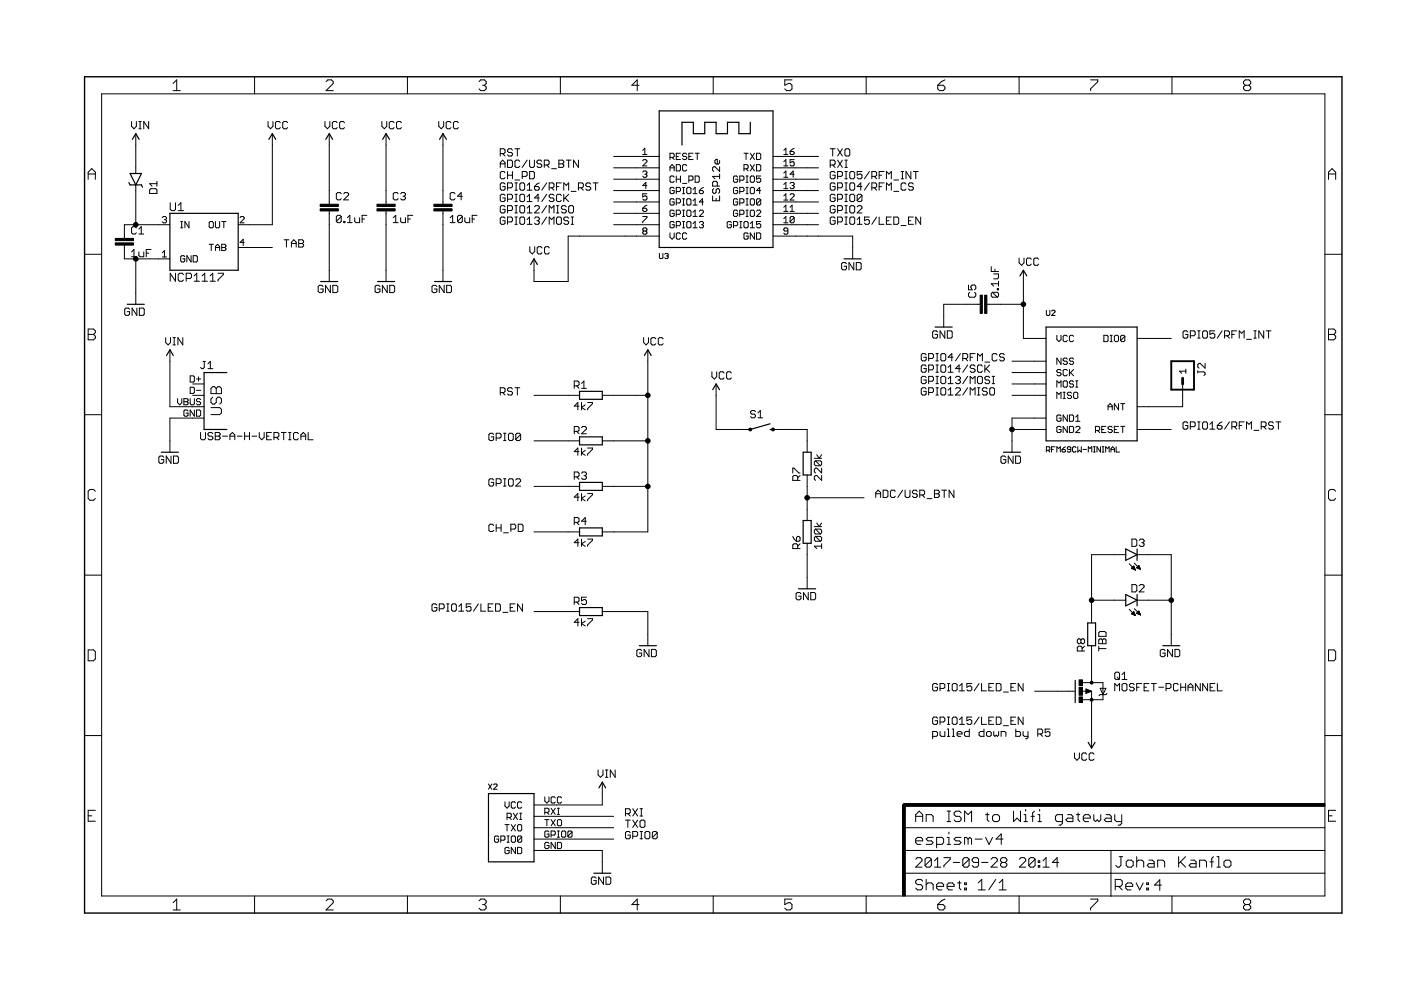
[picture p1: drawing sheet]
<svg xmlns="http://www.w3.org/2000/svg" width="297mm" height="210mm" viewBox="0 0 297 210" stroke-linecap="round" stroke-linejoin="round" font-family="sans-serif">
<g fill="none" stroke="#000" stroke-width=".21">
<path d="M21.5 19.9h259.4v170.1h-259.4zM36.7 17.7l.8-.8v2.3M36.7 19.2h1.5M54 16.3v3.6M69.1 17.3l.4-.4h.8l.4 .4v.4l-1.6 1.5h1.6M86.4 16.3v3.6M101.6 17.3l.3-.4h.8l.4 .4v.4l-.4 .4M102.3 18.1h.4M102.7 18.1l.4 .4v.3l-.4 .4h-.8l-.3-.4M118.8 16.3v3.6M135.5 18.1h-1.5l1.1-1.2v2.3M151.2 16.3v3.6"/>
<path d="M167.9 16.9h-1.5v1.2l.8-.4h.3l.4 .4v.7l-.4 .4h-.7l-.4-.4M183.6 16.3v3.6M198.8 18.1h1.2l.3 .4v.3l-.3 .4h-.8l-.4-.4zM200.3 16.9l-.7 .4-.8 .8M216.1 16.3v3.6M231.2 16.9h1.5v.4l-1.5 1.5v.4M248.5 16.3v3.6M264 18.1l-.3-.4v-.4l.3-.4h.8l.4 .4v.4l-.4 .4M264 18.1l-.3 .4v.3l.3 .4h.8l.4-.4v-.3l-.4-.4M264 18.1h.8M18.7 36.9h1.5M18.7 38v-1.5l.8-.7 .7 .7v1.5"/>
<path d="M27.9 25.8v1l.5 .5 .5-.5v-1M28.8 28.3v8.5M28.8 39.2v8.4M29.4 25.8h.6M29.4 27.3h.6M29.7 25.8v1.5M31.5 25.8v1.5l-1-1.5v1.5M33.3 38.4v1.1M33.3 38.9h-1.6l.5 .6M56.8 25.8v1l.6 .5 .5-.5v-1M57.7 28.3v19.3h-7.2M59.4 26l-.2-.2h-.5l-.3 .2v1.1l.3 .2h.5l.2-.2"/>
<path d="M61 26l-.3-.2h-.5l-.3 .2v1.1l.3 .2h.5l.3-.2M68.9 25.8v1l.5 .5 .5-.5v-1M69.8 28.3v15M71.5 26l-.3-.2h-.5l-.2 .2v1.1l.2 .2h.5l.3-.2M73 26l-.2-.2h-.5l-.3 .2v1.1l.3 .2h.5l.2-.2M81 25.8v1l.5 .5 .5-.5v-1M81.9 28.3v15M83.5 26l-.2-.2h-.5l-.3 .2v1.1l.3 .2h.5l.2-.2M85.1 26l-.2-.2h-.6l-.2 .2v1.1l.2 .2h.6l.2-.2M93 25.8v1l.6 .5 .5-.5v-1M93.9 28.3v15M95.6 26l-.2-.2h-.6l-.2 .2v1.1l.2 .2h.6l.2-.2"/>
<path d="M97.2 26l-.3-.2h-.5l-.3 .2v1.1l.3 .2h.5l.3-.2M106.1 32.6h.7l.3-.3v-.5l-.3-.3h-.7v1.6M106.1 35.5v-1l.5-.5 .5 .5v1M106.1 34.7h1M106.6 32.6l.5 .5M107.1 39l-.3-.2h-.5l-.2 .2v1.1l.2 .2h.5l.3-.2v-.5h-.5M107.1 36.6l-.3-.2h-.5l-.2 .2v1.1l.2 .2h.5l.3-.2M107.6 39.8h.8l.2-.2v-.6l-.2-.2h-.8v1.5M107.6 34h.8l.2 .2v1l-.2 .3h-.8zM107.6 36.4v1.5M107.6 37.1h1M108.6 31.8l-.2-.3h-.5l-.3 .3v.3l.3 .2h.5l.2 .3v.2l-.2 .3h-.5l-.3-.3"/>
<path d="M108.6 36.4v1.5M109.2 31.5h1M109.2 38.8h.5M109.2 38.2h1M109.4 38.8v1.5M109.7 31.5v1.6M110.2 34.2l-.3-.2h-.5l-.2 .2v1l.2 .3h.5l.3-.3M110.2 39l.3-.2h.5l.2 .2v1.1l-.2 .2h-.5l-.3-.2zM110.7 37.4h.8l.3-.3v-.5l-.3-.2h-.8v1.5M111.8 39.3l.5-.5v1.5M111.8 34l-1.1 1.5M112.3 34v1.2l.2 .3h.6l.2-.3v-1.2"/>
<path d="M112.3 36.4h.8l.2 .2v1.1l-.2 .2h-.8zM113.3 39.6h.8l.2 .2v.3l-.2 .2h-.5l-.3-.2zM114.3 38.8l-.5 .2-.5 .6M114.9 34.2l-.3-.2h-.5l-.3 .2v.3l.3 .2h.5l.3 .3v.2l-.3 .3h-.5l-.3-.3M115.4 35h.8l.2-.3v-.5l-.2-.2h-.8v1.5M115.9 38.8l-1 1.5M115.9 35l.5 .5M116.4 39.8h.8l.3-.2v-.6l-.3-.2h-.8v1.5M116.9 35.8h1.1M116.9 39.8l.6 .5M118 39.6h.5M118.5 34h.8l.2 .2v.3l-.2 .2 .2 .3v.2l-.2 .3h-.8z"/>
<path d="M118.5 34.7h.8M119 38.8h-1v1.5M120.1 34h1M120.6 34v1.5M122.6 39.8h.8l.3-.2v-.6l-.3-.2h-.8v1.5M122.6 34v1.5l-1-1.5v1.5M123.2 39.8l.5 .5M125.2 39l-.2-.2h-.5l-.3 .2v.3l.3 .3h.5l.2 .2v.3l-.2 .2h-.5l-.3-.2M125.8 38.8h1M126.3 38.8v1.5M130.1 33.2h9.7M130.1 35.6h9.7"/>
<path d="M130.1 38h9.7M136.3 31.9l.4-.5v1.4M136.3 32.8h.9M136.3 36.5l.2-.2h.4l.3 .2-.3 .4M136.3 34.1l.2-.3h.4l.3 .3v.2l-.9 .9h.9M136.7 36.9h.2M136.9 36.9l.3 .2-.3 .5h-.4l-.2-.2M137.2 39.3h-.9l.6-.6v1.3M142 33.4h.7l.2-.2v-.5l-.2-.2h-.7v1.3M142 36.2v-.9l.5-.4 .4 .4v.9M142 35.6h.9M142.5 33.4l.4 .4"/>
<path d="M142.9 37.5l-.2-.2h-.4l-.3 .2v.9l.3 .3h.4l.2-.3M142.9 40l-.2-.3h-.4l-.3 .3v.9l.3 .2h.4l.2-.2v-.5h-.4M143.4 34.9h.6l.3 .2v.9l-.3 .2h-.6zM143.4 37.3v1.4M143.4 33.2h.4M143.4 38h.9M144.3 32.5h-.9v1.3h.9M144.3 37.3v1.4M144.7 38.9h.9M144.7 39.7h.5M144.9 39.7v1.4M145.6 32.7l-.2-.2h-.5l-.2 .4 .2 .3h.5l.2 .2v.2l-.2 .2h-.5l-.2-.2"/>
<path d="M145.6 35.1l-.2-.2h-.5l-.2 .2v.9l.2 .2h.5l.2-.2M145.8 39.7h.5l.2 .3v.9l-.2 .2h-.5l-.2-.2v-.9zM146 33.2h.5M146 38.2h.7l.2-.2v-.5l-.2-.2h-.7v1.4M146.9 32.5h-.9v1.3h.9M147.4 32.5h.9M147.4 37.3h.6l.3 .2v.9l-.3 .3h-.6zM147.8 32.5v1.3M149.1 39.7l-.8 .7M152.1 39.5v-.8l-.3-.3h-.5l-.2 .3v.8h1.5M152.6 35.3v1l-1-1h-.3l-.2 .3v.5l.2 .2M152.6 34v.5l-.3 .3h-.5l-.2-.3v-.5l.2-.2h.3v1"/>
<path d="M152.6 37.4h-1.5l.5 .5M152.6 36.9v1M156.4 37.5l-.2-.2h-.5l-.2 .2v.9l.2 .3h.5l.2-.3v-.4h-.4M156.4 40l-.2-.3h-.5l-.2 .3v.9l.2 .2h.5l.2-.2v-.5h-.4M156.8 38.2h.7l.2-.2v-.5l-.2-.2h-.7v1.4M157.7 35.8h.7l.2-.2v-.5l-.2-.2h-.7v1.3M157.7 32.5h.9M158.2 37.3h.4M158.2 38.7h.4M158.2 39.7h.4M158.2 35.8l.4 .4M158.2 32.5v1.3"/>
<path d="M158.4 37.3v1.4M158.4 39.7v1.4M159.1 34.9l.9 1.3M159.1 32.5l.9 1.3M159.3 37.3h.4l.3 .2v.9l-.3 .3h-.4l-.2-.3v-.9zM159.3 39.7h.4l.3 .3v.9l-.3 .2h-.4l-.2-.2v-.9zM160 34.9l-.9 1.3M160 32.5l-.9 1.3M160.4 32.5h.7l.2 .2v.9l-.2 .2h-.7zM160.4 34.9h.7l.2 .2v.9l-.2 .2h-.7zM161.3 37.3h-.9v.7l.4-.2 .5 .2v.4l-.2 .3h-.5l-.2-.3M163.9 33.2h9.6"/>
<path d="M163.9 35.6h9.6M163.9 38h9.6M166.2 32.8h.8M166.2 35.2h.8M166.2 37.6h.8M166.2 31.9l.4-.5v1.4M166.2 34.3l.4-.5v1.4M166.2 36.7l.4-.4v1.3M166.2 39.1l.4-.4v1.3M167.5 32.1h.7l.2 .5-.2 .2h-.5l-.2-.2zM167.5 38.9l.2-.2h.5l.2 .2-.2 .4M167.9 39.3h.3"/>
<path d="M168.2 39.3l.2 .3-.2 .4h-.5l-.2-.2M168.4 33.8h-.9v.7l.4-.2h.3l.2 .2v.4l-.2 .3h-.5l-.2-.3M168.4 36.9h-.9l.7-.6v1.3M168.4 31.4l-.9 .7M176 35h.8l.3-.3v-.5l-.3-.2h-.8v1.5M176 31.5h1.1M176.6 35l.5 .5M176.6 31.5v1.6M177.1 36.6l-.3-.2h-.5l-.3 .2v1.1l.3 .2h.5l.3-.2v-.6h-.5M177.1 39l-.3-.2h-.5l-.3 .2v1.1l.3 .2h.5l.3-.2v-.5h-.5M177.6 39.8h.8l.2-.2v-.6l-.2-.2h-.8v1.5M177.6 34l1 1.5"/>
<path d="M177.6 31.5l1 1.6M177.6 37.4h.8l.2-.3v-.5l-.2-.2h-.8v1.5M178.6 34l-1 1.5M178.6 31.5l-1 1.6M179.1 34h.5M179.1 35.5h.5M179.1 38.8h.5M179.1 36.4h.5M179.1 37.9h.5M179.4 31.5h.5l.3 .3v1l-.3 .3h-.5l-.3-.3v-1zM179.4 34v1.5M179.4 36.4v1.5"/>
<path d="M179.4 38.8v1.5M180.4 36.4h.6l.2 .2v1.1l-.2 .2h-.6l-.2-.2v-1.1zM180.4 38.8h.6l.2 .2v1.1l-.2 .2h-.6l-.2-.2v-1.1zM182.8 39.6h-1.1l.8-.8v1.5M182.8 36.4h-1.1v.7l.5-.2h.3l.3 .2v.6l-.3 .2h-.5l-.3-.2M184.3 36.4l-1 1.5M184.3 38.8l-1 1.5M184.8 39.8h.8l.3-.2v-.6l-.3-.2h-.8v1.5M184.8 37.4h.8l.3-.3v-.5l-.3-.2h-.8v1.5M185.4 37.4l.5 .5M185.4 39.8l.5 .5M186.4 39.6h.5"/>
<path d="M186.4 37.1h.5M187.4 38.8h-1v1.5M187.4 36.4h-1v1.5M187.9 37.9v-1.5l.6 .5 .5-.5v1.5M189.5 38.2h1M191.1 36.4h.5M191.1 37.9h.5M191.3 36.4v1.5M192.1 39l-.3-.2h-.5l-.2 .2v1.1l.2 .2h.5l.3-.2M193.1 36.4v1.5l-1-1.5v1.5M193.7 39l-.3-.2h-.5l-.3 .2v.3l.3 .3h.5l.3 .2v.3l-.3 .2h-.5l-.3-.2M193.7 36.4h1"/>
<path d="M194.2 36.4v1.5M281.7 36.9h1.5M281.7 38v-1.5l.7-.7 .8 .7v1.5M17.9 53.9h3.6M26.4 52v2.9h9.6M27.9 53.4l.5-.5v1.5M27.9 54.4h1M28.8 54.9v9.6M28.9 48.3l-.2-.2h-.5l-.3 .2v1.1l.3 .2h.5l.2-.2M29.4 53.4v.8l.3 .2h.8v-1M29.4 49.6h1.1M29.4 48.6l.6-.5v1.5"/>
<path d="M31 53.7h.5M31.7 40.3l.3-.3h1l.3 .3v.7h-1.6zM32 52.9h-1v1.5M34.4 53.6l.5-.5v1.4M34.4 46.1l.2-.2h.5l.2 .2-.2 .5M34.4 54.5h.9M34.9 46.6h.2M35.1 46.6l.2 .2-.2 .4h-.5l-.2-.2M36 47.6h-9.6v2.9M36.1 43v1.4l.3 .3h.5l.3-.3v-1.4M37.2 57.9v1.7l-1.1-1.7v1.7M37.8 44.7h1.1"/>
<path d="M37.8 43.5l.6-.5v1.7M38.3 47h.4M38.3 48.3h.4M38.5 47v1.3M38.9 58.2l-.3-.3h-.5l-.3 .3v1.2l.3 .2h.5l.3-.2M39.2 54.4l-.2-.2h-.5l-.2 .2v.9l.2 .2h.5l.2-.2v-.4h-.5M39.5 59.1h.8l.3-.3v-.6l-.3-.3h-.8v1.7M40.1 47v1.3l-.9-1.3v1.3M40.5 54.2v1.3l-.9-1.3v1.3M41 54.2h.6l.2 .2v.9l-.2 .2h-.6zM41.2 59.6h1.1M41.2 58.5l.5-.6v1.7"/>
<path d="M42.8 59.6h1.2M42.8 58.5l.6-.6v1.7M44.3 51.8h.9M44.5 59.6h1.2M44.5 58.5l.6-.6v1.7M44.6 47h.4l.2 .2v.9l-.2 .2h-.4l-.3-.2v-.9zM44.8 51.8v1.3M45.7 47v1.1l.2 .2h.4l.3-.2v-1.1M45.7 53.1v-.9l.4-.4 .5 .4v.9M45.7 52.5h.9M46.2 57.9h1.1v.3l-1.1 1.2v.2M47 47h.9"/>
<path d="M47 51.8h.7l.2 .2-.2 .5 .2 .4-.2 .2h-.7zM47 52.5h.7M47.5 47v1.3M50.5 52.5h7.2M50.9 46.1l.2-.2h.5l.2 .2v.3l-.9 .8h.9M51.8 51.4h-.9l.7-.7v1.4M60.2 50.8h1.1M60.7 50.8v1.6M61.8 52.4v-1l.5-.6 .5 .6v1M61.8 51.6h1M63.3 50.8h.8l.3 .3v.3l-.3 .2 .3 .3v.2l-.3 .3h-.8zM63.3 51.6h.8"/>
<path d="M69.8 44.7v15M72.3 41.1l-.2-.3h-.5l-.3 .3v1l.3 .3h.5l.2-.3M72.3 45.9l-.2-.2h-.5l-.3 .2v1M72.3 45.9v1l-.2 .3h-.5l-.3-.3M72.3 45.9l-1 1M72.9 46.9h.2v.3h-.2zM72.9 41.1l.2-.3h.5l.3 .3v.2l-1 1.1h1M73.7 47.2h1M73.7 46.2l.5-.5v1.5M75.2 46.2v.7l.3 .3h.7v-1M76.8 46.4h.5M77.8 45.7h-1v1.5"/>
<path d="M81.9 44.7v15M83.4 47.2h1M83.4 46.2l.5-.5v1.5M84.4 41.1l-.2-.3h-.6l-.2 .3v1l.2 .3h.6l.2-.3M84.9 46.2v.7l.3 .3h.8v-1M84.9 41.1l.3-.3h.5l.3 .3v.2l-.3 .3M85.4 41.6h.3M85.7 41.6l.3 .3v.2l-.3 .3h-.5l-.3-.3M86.5 46.4h.5M87.5 45.7h-1v1.5M93.9 44.7v15M95.4 47.2h1.1"/>
<path d="M95.4 46.2l.6-.5v1.5M96.5 41.1l-.3-.3h-.5l-.3 .3v1l.3 .3h.5l.3-.3M98 45.9l-.2-.2h-.5l-.3 .2v1M98 45.9v1l-.2 .3h-.5l-.3-.3M98 45.9l-1 1M98 41.6h-1l.8-.8v1.6M98.6 46.2v.7l.2 .3h.8v-1M100.1 46.4h.5M101.1 45.7h-1v1.5M107.1 46.3l-.3-.3h-.5l-.2 .3v1l.2 .3h.5l.3-.3v-.5h-.5M107.1 41.4l-.3-.2h-.5l-.2 .2v1.1l.2 .2h.5l.3-.2v-.5h-.5M107.1 43.9l-.3-.3h-.5l-.2 .3v1l.2 .2h.5l.3-.2v-.5h-.5"/>
<path d="M107.6 47.1h.8l.2-.3v-.5l-.2-.3h-.8v1.6M107.6 42.2h.8l.2-.2v-.6l-.2-.2h-.8v1.5M107.6 44.6h.8l.2-.2v-.5l-.2-.3h-.8v1.5M109.2 46h.5M109.2 47.6h.5M109.2 41.2h.5M109.2 42.7h.5M109.2 40.3h.5M109.2 43.6h.5M109.2 45.1h.5M109.4 41.2v1.5M109.4 43.6v1.5"/>
<path d="M109.4 46v1.6M110.5 46h.5l.2 .3v1l-.2 .3h-.5l-.3-.3v-1zM110.5 41.2h.5l.2 .2v1.1l-.2 .2h-.5l-.3-.2v-1.1zM110.5 43.6h.5l.2 .3v1l-.2 .2h-.5l-.3-.2v-1zM111.8 47.6h1M111.8 46.5l.5-.5v1.6M111.8 41.7l.5-.5v1.5M111.8 44.1l.5-.5v1.5M111.8 42.7h1M111.8 40.3h1M111.8 45.1h1M112.3 52.3v1l.5 .5 .6-.5v-1"/>
<path d="M113.3 46.3l.3-.3h.5l.2 .3v.2l-.2 .3M113.3 43.9l.3-.3h.5l.2 .3v.2l-1 1h1M113.8 46.8h.3M114.1 46.8l.2 .3v.2l-.2 .3h-.5l-.3-.3M114.3 42h-1l.8-.8v1.5M114.9 52.6l-.2-.3h-.5l-.3 .3v1l.3 .2h.5l.2-.2M115.9 46l-1 1.6M115.9 41.2l-1 1.5M115.9 43.6l-1 1.5M116.4 45.1v-1.5l.5 .5 .6-.5v1.5M116.4 47.6v-1.6l.5 .5 .6-.5v1.6M116.5 52.6l-.3-.3h-.5l-.3 .3v1l.3 .2h.5l.3-.2"/>
<path d="M117.5 41.4l-.3-.2h-.5l-.3 .2v.3l.3 .3h.5l.3 .2v.3l-.3 .2h-.5l-.3-.2M118 43.6h.5M118 45.1h.5M118.2 46h.5l.3 .3v1l-.3 .3h-.5l-.2-.3v-1zM118.2 43.6v1.5M119 41.4l-.3-.2h-.5l-.2 .2v1.1l.2 .2h.5l.3-.2M119.5 40.3v-1.5l.6 .5 .5-.5v1.5M119.5 41.2v1.5M119.8 42l.8 .7M120.1 43.9l-.3-.3h-.5l-.3 .3v.2l.3 .3h.5l.3 .2v.3l-.3 .2h-.5l-.3-.2M120.6 43.9l.2-.3h.5l.3 .3v1l-.3 .2h-.5l-.2-.2zM120.6 46.3l-.3-.3h-.5l-.3 .3v.2l.3 .3h.5l.3 .3v.2l-.3 .3h-.5l-.3-.3"/>
<path d="M120.6 41.2l-1.1 1M121.1 40.6h1M121.1 46h.5M121.1 47.6h.5M121.3 46v1.6M130.1 40.4h9.7M130.1 42.8h9.7M130.1 45.2h9.7M130.1 47.6h9.7M136.3 45.9h.9v.2l-.9 .9v.2M136.3 44.2h.6l.3 .4-.3 .2h-.4l-.2-.2zM136.5 49l-.2-.2 .2-.5h.4l.3 .3-.3 .4"/>
<path d="M136.5 49l-.2 .2 .2 .5h.4l.3-.3-.3-.4M136.5 49h.4M137.2 41.1h-.9v.6l.4-.2 .5 .2v.5l-.3 .2h-.4l-.2-.2M137.2 43.5l-.9 .7M139.8 50.1h-19.3v9.6h-7.3v-4.8M139.8 53.7v1l.2 .1h.4l.1-.1v-1M140.9 53.9l.2-.2h.4l.2 .2-.2 .4M141.3 54.3h.2M141.5 54.3l.2 .2-.2 .3-.6-.1M142 49.4v.9l.5 .4 .4-.4v-.9M142.9 47.2l-.2-.2h-.4l-.3 .2v.9l.3 .2h.4l.2-.2v-.5h-.4M142.9 44.8l-.2-.2h-.4l-.3 .2v.9l.3 .2h.4l.2-.2v-.5h-.4"/>
<path d="M142.9 42.4l-.2-.3h-.4l-.3 .3v.9l.3 .2h.4l.2-.2v-.5h-.4M143.4 47.9h.6l.3-.3v-.4l-.3-.2h-.6v1.3M143.4 40.6h.6l.3-.2v-.4l-.3-.3h-.6v1.4M143.4 43h.6l.3-.2v-.4l-.3-.3h-.6v1.4M143.4 45.4h.6l.3-.2v-.4l-.3-.2h-.6v1.3M144.3 49.6l-.3-.2h-.4l-.2 .2v.9l.2 .2h.4l.3-.2M144.7 47h.5M144.7 48.3h.5M144.7 45.9h.5M144.7 41.1h.5M144.7 42.1h.5M144.7 43.5h.5"/>
<path d="M144.7 44.6h.5M144.9 42.1v1.4M144.9 44.6v1.3M144.9 47v1.3M145.6 49.6l-.2-.2h-.5l-.2 .2v.9l.2 .2h.5l.2-.2M145.8 47h.5l.2 .2v.9l-.2 .2h-.5l-.2-.2v-.9zM145.8 44.6h.5l.2 .2v.9l-.2 .2h-.5l-.2-.2v-.9zM145.8 42.1h.5l.2 .3v.9l-.2 .2h-.5l-.2-.2v-.9zM146.9 48.3h.9M146.9 45.9h.9M146.9 40.2l.5-.5v1.4M146.9 42.6l.5-.5v1.4"/>
<path d="M146.9 45l.5-.4v1.3M146.9 47.4l.5-.4v1.3M146.9 41.1h.9M146.9 43.5h.9M148.3 47.2l.2-.2h.4l.2 .2-.2 .4M148.3 44.8l.2-.2h.4l.2 .2v.2l-.8 .9h.8M148.3 40.4h.6l.2 .5-.2 .2h-.4l-.2-.2zM148.7 47.6h.2M148.9 47.6l.2 .3-.2 .4h-.4l-.2-.2M149.1 42.8h-.8l.6-.7v1.4M151.1 41.6v1h1.5v-1M151.3 40l-.2 .3v.4l.2 .3h.3l.2-.3v-.4l.3-.3h.2l.3 .3v.4l-.3 .3"/>
<path d="M151.8 42.1v.5M155.1 47.2l-.3-.2h-.4l-.2 .2v.9l.2 .2h.4l.3-.2v-.5h-.5M155.5 47.9h.7l.2-.3v-.4l-.2-.2h-.7v1.3M156.4 44.8l-.2-.2h-.5l-.2 .2v.9l.2 .2h.5l.2-.2v-.5h-.4M156.4 42.4l-.2-.3h-.5l-.2 .3v.9l.2 .2h.5l.2-.2v-.5h-.4M156.8 47h.5M156.8 48.3h.5M156.8 45.4h.7l.2-.2v-.4l-.2-.2h-.7v1.3M156.8 40.6h.7l.2-.2v-.4l-.2-.3h-.7v1.4M156.8 43h.7l.2-.2v-.4l-.2-.3h-.7v1.4M157.1 47v1.3M157.9 47h.5l.2 .2v.9l-.2 .2h-.5l-.2-.2v-.9z"/>
<path d="M158.2 45.9h.4M158.2 41.1h.4M158.2 42.1h.4M158.2 43.5h.4M158.2 44.6h.4M158.4 42.1v1.4M158.4 44.6v1.3M158.6 49.6l-.2-.2h-.5l-.2 .2v.9l.2 .2h.5l.2-.2v-.4h-.4M159.1 48.3h.9M159.1 47.4l.4-.4v1.3M159.3 44.6h.4l.3 .2v.9l-.3 .2h-.4l-.2-.2v-.9zM159.3 42.1h.4l.3 .3v.9l-.3 .2h-.4l-.2-.2v-.9z"/>
<path d="M160 49.4v1.3l-.9-1.3v1.3M160.4 44.8l.2-.2h.5l.2 .2v.2l-.9 .9h.9M160.4 49.4h.7l.2 .2v.9l-.2 .2h-.7zM161.3 47h-.9v.6l.4-.2 .5 .2v.5l-.2 .2h-.5l-.2-.2M161.3 40.4h-.9l.7-.7v1.4M161.3 42.4l-.2-.3h-.5l-.2 .3v.9M161.3 42.4v.9l-.2 .2h-.5l-.2-.2M161.3 42.4l-.9 .9M163.9 40.4h9.6M163.9 42.8h9.6M163.9 45.2h9.6M163.9 47.6h9.6"/>
<path d="M163.9 50.1h16.9v4.8M166.2 47.2h.8M166.2 40h.8M166.2 42.4h.8M166.2 44.8h.8M166.2 46.4l.4-.5v1.3M166.2 41.5l.4-.4v1.3M166.2 43.9l.4-.4v1.3M167 49h-.6l-.2-.2 .2-.5h.4l.2 .3v.8l-.2 .3h-.4l-.2-.3M167.5 41.3l.2-.2h.5l.2 .2v.2l-.9 .9h.9M167.5 44.8h.9M167.5 43.9l.4-.4v1.3"/>
<path d="M168.4 46.1v.9l-.2 .2h-.5l-.2-.2M168.4 46.1l-.2-.2h-.5l-.2 .2v.9M168.4 46.1l-.9 .9M177.1 41.4l-.3-.2h-.5l-.3 .2v1.1l.3 .2h.5l.3-.2v-.5h-.5M177.1 43.9l-.3-.3h-.5l-.3 .3v1l.3 .2h.5l.3-.2v-.5h-.5M177.1 46.3l-.3-.3h-.5l-.3 .3v1l.3 .3h.5l.3-.3v-.5h-.5M177.6 47.1h.8l.2-.3v-.5l-.2-.3h-.8v1.6M177.6 42.2h.8l.2-.2v-.6l-.2-.2h-.8v1.5M177.6 44.6h.8l.2-.2v-.5l-.2-.3h-.8v1.5M179.1 46h.5M179.1 47.6h.5M179.1 41.2h.5"/>
<path d="M179.1 42.7h.5M179.1 40.3h.5M179.1 43.6h.5M179.1 45.1h.5M179.4 41.2v1.5M179.4 43.6v1.5M179.4 46v1.6M179.5 55.9l-.3-.2h-.5l-.3 .2v1.1l.3 .2h.5l.3-.2v-.5h-.5M180.4 41.2h.6l.2 .2v1.1l-.2 .2h-.6l-.2-.2v-1.1zM180.4 43.6h.6l.2 .3v1l-.2 .2h-.6l-.2-.2v-1zM180.4 46h.6l.2 .3v1l-.2 .3h-.6l-.2-.3v-1zM181 55.7v1.5l-1-1.5v1.5"/>
<path d="M181.5 55.7h.8l.3 .2v1.1l-.3 .2h-.8zM181.7 47.6h1.1M181.7 43.9l.3-.3h.5l.3 .3v.2l-1.1 1h1.1M181.7 46.5l.5-.5v1.6M182.8 41.4l-.3-.2h-.5l-.3 .2v1.1M182.8 41.4v1.1l-.3 .2h-.5l-.3-.2M182.8 41.4l-1.1 1.1M184.3 46h-1v.8l.5-.3h.3l.2 .3v.5l-.2 .3h-.6l-.2-.3M185.9 46l-1.1 1.6M186.4 46v1.6h1M187.9 46.8h.6M187.9 40.3v-1.5l.6 .5 .5-.5v1.5"/>
<path d="M189 46h-1.1v1.6h1.1M189.5 40.6h1M189.5 46h.8l.2 .3v1l-.2 .3h-.8zM191.1 47.8h1M192.6 46.8h.5M193.7 46h-1.1v1.6h1.1M195.2 46v1.6l-1-1.6v1.6M210.2 56.5v1.1h1.5M210.7 58.1h1v.8l-.2 .2h-.8M210.9 57v.6M211.7 59.6v1.1M216.1 54.7v1l.5 .6 .5-.6v-1"/>
<path d="M217 57.3v14.5h4.8M218.7 55l-.3-.3h-.5l-.3 .3v1l.3 .3h.5l.3-.3M220.2 55l-.2-.3h-.6l-.2 .3v1l.2 .3h.6l.2-.3M280.9 53.9h3.6M18.7 70.9h1.1M18.7 69.8h1.1l.4 .3v.4l-.4 .4 .4 .4v.4l-.4 .4h-1.1zM27.5 65.6l-.3-.3h-.5l-.3 .3v1l.3 .3h.5l.3-.3v-.5h-.5M29 65.3v1.6l-1-1.6v1.6M29.5 65.3h.8l.3 .3v1l-.3 .3h-.8zM35.1 71.6v1l.5 .5 .6-.5v-1M36 74.2v12h7.3M36.7 71.6h.5"/>
<path d="M36.7 73.1h.5M36.9 71.6v1.5M38.8 71.6v1.5l-1.1-1.5v1.5M40.3 79.7h.7l.2 .2v.9l-.2 .2h-.7zM42.1 79.9v.9M43.1 76.6h.5M43.3 76.6v1.3l-.2 .3h-.3l-.3-.3M44.1 78.2h1M44.1 77.1l.5-.5v1.6M68.5 60.7l-.3-.2h-.5l-.2 .2v1.1l.2 .2h.5l.3-.2v-.5h-.5M70 60.5v1.5l-1-1.5v1.5M70.6 60.5h.7l.3 .2v1.1l-.3 .2h-.7z"/>
<path d="M80.6 60.7l-.3-.2h-.5l-.3 .2v1.1l.3 .2h.5l.3-.2v-.5h-.6M82.1 60.5v1.5l-1-1.5v1.5M82.6 60.5h.8l.3 .2v1.1l-.3 .2h-.8zM92.6 60.7l-.2-.2h-.6l-.2 .2v1.1l.2 .2h.6l.2-.2v-.5h-.5M94.2 60.5v1.5l-1.1-1.5v1.5M94.7 60.5h.8l.2 .2v1.1l-.2 .2h-.8zM136.5 71.6v1l.5 .5 .5-.5v-1M137.4 74.2v38.6h-9.7M139 71.8l-.2-.2h-.5l-.3 .2v1.1l.3 .2h.5l.2-.2M140.6 71.8l-.3-.2h-.5l-.2 .2v1.1l.2 .2h.5l.3-.2M150.9 78.8v1.1l.5 .5 .6-.5v-1.1M153.5 79.1l-.2-.3h-.6l-.2 .3v1l.2 .3h.6l.2-.3"/>
<path d="M155.1 79.1l-.3-.3h-.5l-.2 .3v1l.2 .3h.5l.3-.3M196.4 77.6l-.3-.2h-.5l-.3 .2v1.1l.3 .2h.5l.3-.2v-.6h-.6M196.4 75.2l-.3-.2h-.5l-.3 .2v1.1l.3 .2h.5l.3-.2v-.6h-.6M196.9 76h.8l.2-.3v-.5l-.2-.2h-.8v1.5M196.9 78.4h.8l.2-.3v-.5l-.2-.2h-.8v1.5M198.4 79.8h.5M198.4 77.4h.5M198.4 78.9h.5M198.4 75h.5M198.4 76.5h.5M198.7 75v1.5M198.7 77.4v1.5"/>
<path d="M198.7 79.8v1.5M198.8 70.4l-.3-.3h-.5l-.3 .3v1l.3 .3h.5l.3-.3v-.5h-.6M199.5 77.6l.2-.2h.5l.3 .2v1.1l-.3 .2h-.5l-.2-.2zM199.7 79.8h.5l.3 .3v1l-.3 .2h-.5l-.2-.2v-1zM199.7 75h.5l.3 .2v1.1l-.3 .2h-.5l-.2-.2v-1.1zM200.3 70.1v1.6l-1-1.6v1.6M200.9 70.1h.7l.3 .3v1l-.3 .3h-.7zM201 77.9l.5-.5v1.5M201 78.9h1.1M202.1 75.7h-1.1l.8-.7v1.5M203.6 78.1h-1l.7-.7v1.5M203.6 75l-1 1.5"/>
<path d="M204.1 76h.8l.3-.3v-.5l-.3-.2h-.8v1.5M204.7 76l.5 .5M205.2 79.8l-1.1 1.5M205.2 77.4l-1.1 1.5M205.3 60.4v1h.8l-.3-.5v-.2l.3-.3h.5l.3 .3v.5l-.3 .2M205.6 62l-.3 .2v.5l.3 .3h1l.3-.3v-.5l-.3-.2M205.7 75.7h.5M206.7 75h-1v1.5M206.7 77.6l-.2-.2h-.5l-.3 .2v.3l.3 .2h.5l.2 .3v.3l-.2 .2h-.5l-.3-.2M207.2 76.5v-1.5l.6 .5 .5-.5v1.5M207.8 64.5h-7.7v4.8M208.3 77.6l-.3-.2h-.5l-.3 .2v1.1l.3 .2h.5l.3-.2"/>
<path d="M208.8 77.4v1.5M208.8 76.8h1M209.1 78.1l.7 .8M209.3 64.5h7.7M209.8 77.4l-1 1M210.4 79.8h.5M210.4 62l-.2 .2v.5l.2 .3h1.1M210.4 62h1.1l.2 .2v.5l-.2 .3M210.4 62l1.1 1M210.6 79.8v1.5M211.4 75.2l-.3-.2h-.5l-.2 .2v1.1l.2 .2h.5l.3-.2M211.5 61.2h.2v.2h-.2z"/>
<path d="M211.7 60.2h-1.5l.5 .5M212.9 75.2l-.2-.2h-.5l-.3 .2v.3l.3 .2h.5l.2 .3v.3l-.2 .2h-.5l-.3-.2M214.6 76.6h7.2M214.6 79h7.2M221.8 65.8v.9l.2 .2h.4l.2-.2v-.9M222.9 66l.2-.2 .6 .2v.1l-.8 .8h.8M224.1 71.1v.9l.4 .4 .5-.4v-.9M225 75.9v1.4l-.9-1.4v1.4M225 78.5l-.3-.2h-.4l-.2 .2v.3l.2 .2h.4l.3 .2-.3 .5h-.4l-.2-.3M226.3 76.1l-.2-.2h-.5l-.2 .2v.3l.2 .2h.5l.2 .2-.2 .5h-.5l-.2-.3M226.3 78.5l-.2-.2h-.5l-.2 .2v.9l.2 .3h.5l.2-.3M226.3 71.3l-.2-.2h-.5l-.2 .2v.9l.2 .2h.5l.2-.2"/>
<path d="M226.7 78.3v1.4M227 79l.6 .7M227.6 71.3l-.2-.2h-.4l-.3 .2v.9l.3 .2h.4l.2-.2M227.6 76.1l-.2-.2h-.4l-.3 .2v.3l.3 .2h.4l.2 .2-.2 .5h-.4l-.3-.3M227.6 78.3l-.9 .9M234 71.1h.7l.2 .2v.9l-.2 .2h-.7zM235.4 71.1h.4M235.4 72.4h.4M235.6 71.1v1.3M236.3 71.3l.2-.2h.4l.3 .2v.9l-.3 .2h-.4l-.2-.2zM238.5 71.3l-.2-.2h-.5l-.2 .2v.9M238.5 71.3v.9l-.2 .2h-.5l-.2-.2"/>
<path d="M238.5 71.3l-.9 .9M241.1 71.8h7.2M251.4 78.3v.8M251.4 78.7h-1.3l.4 .4M251.8 70.4l-.2-.3h-.5l-.3 .3v1l.3 .3h.5l.2-.3v-.5h-.5M252.4 71.2h.8l.2-.3v-.5l-.2-.3h-.8v1.6M253.9 70.1h.5M253.9 71.7h.5M254 78.8h1.2l.3 .3v.3l-.3 .2M254 78.6v.5M254.2 70.1v1.6M255.2 70.1h.5l.3 .3v1l-.3 .3h-.5l-.2-.3v-1z"/>
<path d="M255.5 77v1.1l-1-1.1h-.3l-.2 .3v.5l.2 .3M257.6 70.1h-1.1v.8l.8-.2 .3 .2v.5l-.3 .3h-.5l-.3-.3M259.1 70.1l-1 1.6M259.6 71.2h.8l.3-.3v-.5l-.3-.3h-.8v1.6M260.1 71.2l.6 .5M261.2 70.9h.5M262.2 70.1h-1v1.6M262.7 71.7v-1.6l.5 .6 .6-.6v1.6M264.3 71.9h1M265.9 70.1h.5M265.9 71.7h.5M266.1 70.1v1.6"/>
<path d="M267.9 70.1v1.6l-1-1.6v1.6M268.4 70.1h1.1M269 70.1v1.6M281.7 70.9h1.1M281.7 69.8h1.1l.4 .3v.4l-.4 .4 .4 .4v.4l-.4 .4h-1.1zM17.9 87.9h3.6M34.7 96.9l-.2-.2h-.6l-.2 .2v1.1l.2 .2h.6l.2-.2v-.5h-.5M36.3 96.7v1.5l-1.1-1.5v1.5M36.8 96.7h.8l.2 .2v1.1l-.2 .2h-.8zM37.7 84.5v.9l.4 .4 .4-.4v-.9M39 84.5h.6l.3 .2v.3l-.3 .2 .3 .2v.2l-.3 .2h-.6zM39 85.2h.6"/>
<path d="M39.9 87.1l-.3-.2h-.4l-.2 .2v.9l.2 .2h.4l.3-.2v-.4h-.5M40.3 84.5v1.1l.2 .2h.5l.2-.2v-1.1M40.3 82.1h.7l.2 .2v.9l-.2 .2h-.7zM40.9 81.4h2.4M40.9 83.8h2.4M41.2 86.9v1.3l-.9-1.3v1.3M41.7 80.3h.8M41.7 82.8h.8M41.7 86.9h.6l.2 .2v.9l-.2 .2h-.6zM42.5 91.7v1.3l.3 .2h.5l.3-.2v-1.3M42.5 84.7l-.2-.2h-.4l-.2 .2 .2 .5h.4l.2 .2v.2l-.2 .2h-.4l-.2-.2M43.3 88.6h-7.3v7.3"/>
<path d="M44.7 86.4h1.9l.3 .4v.7l-.3 .4h-1.9M44.7 82.4l.4-.4h.4l.3 .4 .4-.4h.4l.3 .4v1.1h-2.2zM45.1 84.2l-.4 .4v.7l.4 .4h.4l.3-.4v-.7l.4-.4h.4l.3 .4v.7l-.3 .4M45.1 91.9l-.2-.2h-.6l-.2 .2v.3l.2 .3h.6l.2 .2v.3l-.2 .2h-.6l-.2-.2M45.6 91.7h.8l.3 .2v.3l-.3 .3 .3 .2v.3l-.3 .2h-.8zM45.6 92.5h.8M45.8 82.4v1.1M47.2 92.5h1M48.7 92.5h1.1M48.7 93.2v-1l.6-.5 .5 .5v1M50.3 92.5h1M51.9 92.5h1"/>
<path d="M51.9 91.7v1.5M52.9 91.7v1.5M53.4 92.5h1M55 91.7v1l.5 .5 .5-.5v-1M56.5 92.5h.5M57.6 91.7h-1.1v1.5h1.1M58.1 92.7h.8l.2-.2v-.6l-.2-.2h-.8v1.5M58.6 92.7l.5 .5M59.6 91.7h1.1M60.2 91.7v1.5M61.2 93.2h.5M61.2 91.7h.5"/>
<path d="M61.4 91.7v1.5M63.3 91.9l-.3-.2h-.5l-.3 .2v1.1l.3 .2h.5l.3-.2M63.8 92.5h1M63.8 93.2v-1l.5-.5 .5 .5v1M65.3 91.7v1.5h1.1M104.7 92.1l-.3-.2h-.5l-.2 .2v1.1l.2 .2h.5l.3-.2v-.6h-.5M105.2 92.9h.8l.2-.3v-.5l-.2-.2h-.8v1.5M106.1 83.2h.7l.3-.2v-.5l-.3-.3h-.7v1.6M106.6 83.2l.5 .6M106.8 91.9h.5M106.8 93.4h.5M107 91.9v1.5"/>
<path d="M108.1 91.9h.5l.2 .2v1.1l-.2 .2h-.5l-.3-.2v-1.1zM108.6 82.5l-.2-.3h-.5l-.3 .3v.2l.3 .3h.5l.2 .2v.3l-.2 .3h-.5l-.3-.3M109.2 82.2h1M109.7 82.2v1.6M110.4 92.1v1.1l-.3 .2h-.5l-.3-.2M110.4 92.1l-.3-.2h-.5l-.3 .2v1.1M110.4 92.1l-1.1 1.1M113.2 83.8h9.7M113.2 93.5h9.7M121.8 81.8h.7l.3-.2v-.6l-.3-.2h-.7v1.5M121.8 91.5h.7l.3-.3v-.5l-.3-.3h-.7v1.6M122.3 81.8l.5 .5"/>
<path d="M122.3 91.5l.5 .5M122.8 86.1h-1l.7-.8v1.6M122.8 95.8h-1l.7-.8v1.5M123.3 85.3v1.6M123.3 95v1.5M123.3 81.3l.5-.5v1.5M123.3 82.3h1M123.3 90.7l.2-.3h.6l.2 .3v.3l-1 1h1M124.1 85.9l-.8 .5 .8 .5M124.1 95.5l-.8 .5 .8 .5M124.6 85.3h1v.3l-1 1v.3M124.6 95h1v.2l-1 1.1v.2"/>
<path d="M127.7 83.8h9.7M127.7 93.5h9.7M151.8 81.4v9.7h7.3M160.2 87.3l-.3-.3h-.5l-.3 .3v.2l.3 .3h.5l.3 .3v.2l-.3 .3h-.5l-.3-.3M160.7 88.6h1M160.7 87.5l.5-.5v1.6M163.9 91.1h7.2v4.8M172.7 97.2h1.5M172.9 97.7h1l.3 .3v.5l-.3 .2M172.9 97.7l-.2 .3v.5l.2 .2h1M172.9 97.7l1 1M173.2 96.4l.5 .8 .5-.8"/>
<path d="M174.2 99.3v1l-1-1h-.3l-.2 .2v.5l.2 .3M196.4 80.1l-.3-.3h-.5l-.3 .3v1l.3 .2h.5l.3-.2v-.5h-.6M196.4 82.5l-.3-.3h-.5l-.3 .3v1l.3 .3h.5l.3-.3v-.5h-.6M196.9 83.2h.8l.2-.2v-.5l-.2-.3h-.8v1.6M196.9 80.8h.8l.2-.2v-.5l-.2-.3h-.8v1.5M198.4 81.3h.5M198.4 82.2h.5M198.4 83.8h.5M198.7 82.2v1.6M199.7 82.2h.5l.3 .3v1l-.3 .3h-.5l-.2-.3v-1zM201 81.3h1.1M201 80.3l.5-.5v1.5"/>
<path d="M201 82.7l.5-.5v1.6M201 83.8h1.1M202.6 82.5l.2-.3h.5l.3 .3v.2l-1 1.1h1M202.6 80.1l.2-.3h.5l.3 .3v.2l-.3 .3M203.1 80.6h.2M203.3 80.6l.3 .2v.3l-.3 .2h-.5l-.2-.2M205.2 82.2l-1.1 1.6M205.7 81.3v-1.5l.5 .5 .5-.5v1.5M205.7 83.8v-1.6l.5 .5 .5-.5v1.6M207.2 80.1l.3-.3h.5l.3 .3v1l-.3 .2h-.5l-.3-.2zM207.2 82.2h.6M207.2 83.8h.6"/>
<path d="M207.5 82.2v1.6M209.3 82.5l-.2-.3h-.6l-.2 .3v.2l.2 .3h.6l.2 .2v.3l-.2 .3h-.6l-.2-.3M209.8 80.1l-.2-.3h-.5l-.3 .3v.2l.3 .3h.5l.2 .2v.3l-.2 .2h-.5l-.3-.2M210.1 82.2h.5l.3 .3v1l-.3 .3h-.5l-.3-.3v-1zM210.4 81.3h.5M213.3 96.9l-.3-.2h-.5l-.3 .2v1.1l.3 .2h.5l.3-.2v-.5h-.6M214.6 81.4h7.2M214.6 83.8h7.2M214.6 91.1h7.2M214.8 96.7v1.5l-1-1.5v1.5M215.3 96.7h.8l.3 .2v1.1l-.3 .2h-.8zM221.8 88.6h-7.2v7.3"/>
<path d="M221.8 95.5h.6l.2-.2v-.4l-.2-.2h-.6v1.1M222.2 95.5l.4 .3M222.9 95.3h.4M223.7 94.7h-.8v1.1M224.1 82.1v-1.3l.4 .4 .5-.4v1.3M224.1 84.5v-1.3l.4 .4 .5-.4v1.3M224.1 95.8v-1.1l.3 .4 .4-.4v1.1M225 90.6l-.3-.2h-.4l-.2 .2v.9l.2 .2h.4l.3-.2v-.4h-.5M225 88.2l-.3-.2h-.4l-.2 .2v.9l.2 .2h.4l.3-.2v-.5h-.5M225.2 95.3h.5l.2 .4-.2 .1h-.3l-.2-.1zM225.4 81l.2-.2h.5l.2 .2v.9l-.2 .2h-.5l-.2-.2zM225.4 84.5h.4"/>
<path d="M225.4 83.2h.4M225.6 83.2v1.3M225.9 94.7l-.7 .6M226.3 88v1.3l-.9-1.3v1.3M226.3 90.4v1.3l-.9-1.3v1.3M226.7 90.4h.7l.2 .2v.9l-.2 .2h-.7zM226.7 88h.7l.2 .2v.9l-.2 .2h-.7zM227 95.3h-.5l-.2-.2 .2-.4h.3l.2 .2v.8l-.2 .1h-.3l-.2-.1M227.2 83.4l-.2-.2h-.5l-.2 .2v.2l.2 .2h.5l.2 .3-.2 .4h-.5l-.2-.2M227.6 83.4l.3-.2h.4l.2 .2v.9l-.2 .2h-.4l-.3-.2zM227.6 81l-.2-.2h-.4l-.3 .2v.2l.3 .2h.4l.2 .2-.2 .5h-.4l-.3-.2M228.1 90.6l.2-.2h.4l.3 .2v.2l-.9 .9h.9"/>
<path d="M228.1 88.4l.4-.4v1.3M228.1 82.1h.4M228.1 80.8h.4M228.1 89.3h.9M228.1 94.9l-.2-.2h-.3l-.2 .2v.8l.2 .1h.3l.2-.1M228.3 80.8v1.3M228.5 94.7v1.1l.4-.3 .4 .3v-1.1M229.6 95.3h.8M230.7 95.8v-1.1l.4 .4 .4-.4v1.1M231.8 94.7h.4M231.8 95.8h.4M232 94.7v1.1"/>
<path d="M232.3 91.3h.6l.3-.2v-.5l-.3-.2h-.6v1.3M232.7 91.3l.5 .4M233.3 94.7v1.1l-.7-1.1v1.1M233.6 91.1h.4M233.7 94.7h.4M233.7 95.8h.4M233.9 94.7v1.1M234.4 95.8v-1.1l.4 .4 .4-.4v1.1M234.5 90.4h-.9v1.3h.9M234.9 86.9v-.9l.5-.4 .4 .4v.9M234.9 86.2h.9M235.5 95.3h.8"/>
<path d="M235.5 95.8v-.7l.4-.4 .4 .4v.7M235.8 90.6l-.2-.2h-.4l-.3 .2v.2l.3 .3h.4l.2 .4-.2 .2h-.4l-.3-.2M236.3 91.1h.4M236.6 94.7v1.1h.8M237.2 90.4h-.9v1.3h.9M237.2 85.6v1.3l-.9-1.3v1.3M237.6 90.4h.9M237.6 85.6h.9M238 85.6v1.3M238 90.4v1.3M241.1 91.1h7.2M250.7 81.4v4.8h-9.6"/>
<path d="M251.8 89.7l-.2-.2h-.5l-.3 .2v1l.3 .3h.5l.2-.3v-.5h-.5M252.4 90.5h.8l.2-.3v-.5l-.2-.2h-.8v1.5M253.9 89.5h.5M253.9 91h.5M254.2 89.5v1.5M255.2 89.5h.5l.3 .2v1l-.3 .3h-.5l-.2-.3v-1zM256.5 91h1.1M256.5 90l.5-.5v1.5M258.1 90.2h.7l.3 .3v.2l-.3 .3h-.5l-.2-.3zM259.1 89.5l-1 .7M260.7 89.5l-1.1 1.5M261.2 90.5h.8l.2-.3v-.5l-.2-.2h-.8v1.5"/>
<path d="M261.7 90.5l.5 .5M262.7 90.2h.5M263.8 89.5h-1.1v1.5M264.3 91v-1.5l.5 .5 .5-.5v1.5M265.9 91.2h1M267.4 90.5h.8l.2-.3v-.5l-.2-.2h-.8v1.5M267.9 90.5l.5 .5M270 89.7l-.3-.2h-.5l-.2 .2v.3l.2 .2h.5l.3 .3v.2l-.3 .3h-.5l-.2-.3M270.5 89.5h1M271 89.5v1.5M280.9 87.9h3.6M20.2 104.2l-.4-.4h-.7l-.4 .4v1.5l.4 .4h.7l.4-.4"/>
<path d="M104.7 111.4l-.3-.3h-.5l-.2 .3v1l.2 .3h.5l.3-.3M104.7 101.8l-.3-.3h-.5l-.2 .3v1l.2 .3h.5l.3-.3v-.5h-.5M105.2 102.5h.8l.2-.2v-.5l-.2-.3h-.8v1.6M105.2 111.1v1.6M105.2 111.9h1M106.2 111.1v1.6M106.8 113h1M106.8 101.5h.5M106.8 103.1h.5M107 101.5v1.6M108.1 101.5h.5l.2 .3v1l-.2 .3h-.5l-.3-.3v-1zM108.3 112.2h.8l.2-.3v-.5l-.2-.3h-.8v1.6"/>
<path d="M109.3 101.8l.3-.3h.5l.3 .3v.2l-1.1 1.1h1.1M109.9 111.1h.7l.3 .3v1l-.3 .3h-.7zM113.2 103.1h9.7M113.2 112.8h9.7M121.8 101.1h.7l.3-.2v-.5l-.3-.3h-.7v1.5M121.8 110.8h.7l.3-.3v-.5l-.3-.3h-.7v1.6M122.3 101.1l.5 .5M122.3 110.8l.5 .5M122.8 105.4h-1l.7-.8v1.6M122.8 115.1h-1l.7-.8v1.5M123.3 104.6v1.6M123.3 114.3v1.5"/>
<path d="M123.3 100.4l.2-.3h.6l.2 .3v.2l-.2 .3M123.8 100.9h.3M124.1 105.2l-.8 .5 .8 .5M124.1 114.8l-.8 .5 .8 .5M124.1 100.9l.2 .2v.3l-.2 .2h-.6l-.2-.2M124.3 110.5h-1l.8-.8v1.6M124.6 104.6h1v.3l-1 1v.3M124.6 114.3h1v.3l-1 1v.2M127.7 103.1h9.7M168.1 100.3v-1h.2l1.1 1h.2M168.1 113.7l.2 .6 .6 .5M168.9 114l.2-.3h.3l.2 .3v.5l-.2 .3h-.5z"/>
<path d="M169.1 101.9v-.8l-.2-.3h-.6l-.2 .3v.8h1.5M169.1 116.3v-.8l-.2-.2h-.6l-.2 .2v.8h1.5M169.6 100.8l-.5 .5M169.6 115.3l-.5 .5M171.1 100.7v9.7M171.1 115.2v9.6M171.1 105.5h12.1M172.7 111.7h1.5M172.9 112.2h1l.3 .2v.5l-.3 .3M172.9 113.7h1l.3 .3v.5l-.3 .3M172.9 112.2l-.2 .2v.5l.2 .3h1M172.9 113.7l-.2 .3v.5l.2 .3h1"/>
<path d="M172.9 113.7l1 1.1M172.9 112.2l1 1M173.2 110.9l.5 .8 .5-.8M174.2 100.8v1.1l-1-1.1h-.3l-.2 .3v.5l.2 .3M174.2 115.3v1M174.2 115.8h-1.5l.5 .5M185.7 105.5v-1.1l.5-.5 .5 .5v1.1M185.7 104.7h1M187.2 103.9h.8l.3 .3v1l-.3 .3h-.8zM189.8 104.2l-.2-.3h-.6l-.2 .3v1l.2 .3h.6l.2-.3M191.4 103.9l-1 1.6M191.9 103.9v1.3l.3 .3h.5l.2-.3v-1.3"/>
<path d="M194.5 104.2l-.3-.3h-.5l-.3 .3v.2l.3 .3h.5l.3 .2v.3l-.3 .3h-.5l-.3-.3M195 104.9h.8l.2-.2v-.5l-.2-.3h-.8v1.6M195.5 104.9l.5 .6M196.6 105.7h1M198.1 104.7h.8M198.1 103.9h.8l.3 .3v.2l-.3 .3 .3 .2v.3l-.3 .3h-.8zM199.7 103.9h1M200.2 103.9v1.6M202.2 103.9v1.6l-1-1.6v1.6M238.7 117.6h-7.3v14.5M239.4 119.5l1.3 1.4M240 114.3h.8l.2 .3v1l-.2 .2h-.8z"/>
<path d="M240.5 119.4l1.3 1.3M241.1 117.6h7.2v19.3M241.4 119.9h.1M241.4 119.9l-.4 .5M241.4 119.9l.4 .8M241.5 114.6l.3-.3h.5l.3 .3v.2l-.3 .3M242.1 115.1h.2M242.3 115.1l.3 .2v.3l-.3 .2h-.5l-.3-.2M283.2 104.2l-.4-.4h-.8l-.3 .4v1.5l.3 .4h.8l.4-.4M17.9 121.9h3.6M18.7 137.8h1.1l.4 .4v1.5l-.4 .4h-1.1zM92.6 128.3l-.2-.3h-.6l-.2 .3v1l.2 .3h.6l.2-.3v-.5h-.5"/>
<path d="M93.1 129.1h.8l.3-.3v-.5l-.3-.3h-.8v1.6M94.7 128h.5M94.7 129.6h.5M95 128v1.6M96 128h.5l.3 .3v1l-.3 .3h-.5l-.3-.3v-1zM97.3 128.6l.5-.6v1.6M97.3 129.6h1M99.9 128h-1.1v.8l.6-.2h.2l.3 .2v.5l-.3 .3h-.5l-.3-.3M101.4 128l-1 1.6M102 128v1.6h1M103.5 128.8h.5M104.5 128h-1v1.6h1"/>
<path d="M105.1 128h.7l.3 .3v1l-.3 .3h-.7zM106.6 129.8h1.1M108.2 128.8h.5M109.2 128h-1v1.6h1M110.8 128v1.6l-1.1-1.6v1.6M113.2 129.7h9.7M121.8 127.7h.7l.3-.3v-.5l-.3-.3h-.7v1.6M122.3 127.7l.5 .5M122.8 132h-1l.7-.8v1.5M123.3 131.2v1.5M124.1 131.7l-.8 .5 .8 .5M124.3 126.6h-1v.8l.5-.3h.3l.2 .3v.5l-.2 .3h-.6l-.2-.3"/>
<path d="M124.6 131.2h1v.2l-1 1.1v.2M127.7 129.7h9.7v7.2M136 137.9l-.2-.2h-.5l-.3 .2v1.1l.3 .2h.5l.2-.2v-.5h-.5M137.6 137.7v1.5l-1-1.5v1.5M138.1 137.7h.8l.2 .2v1.1l-.2 .2h-.8zM169.8 125.9l-.2-.3h-.6l-.2 .3v1l.2 .3h.6l.2-.3v-.5h-.5M171.4 125.6v1.6l-1.1-1.6v1.6M171.9 125.6h.8l.2 .3v1l-.2 .3h-.8zM229.2 135.7l-.3-.3h-.2l-.3 .3v.5l.3 .3h.2l.3-.3M229.2 135.7l.2-.3h.3l.3 .3v.5l-.3 .3h-.3l-.2-.3M229.2 135.7v.5M229.4 138v-.7l-.2-.3h-.5l-.3 .3v.7h1.6"/>
<path d="M230 137l-.6 .5M231.4 136.9v7.8M231.4 127.3h7.3M233 137.5h1.5M233 135.7l.2-.3h.3l.2 .3 .3-.3h.3l.2 .3v.8h-1.5zM233 137v1M233.2 133.9h1.1l.2 .3v.7h-1.5v-.7zM233.7 135.7v.8M239.4 129.2l1.3 1.3M239.9 130.2l.5-.5 .3 .8zM239.9 120.5l.8 .4M239.9 120.5l.5-.5 .3 .9"/>
<path d="M239.9 120.5h.7M239.9 130.1h.7M240 124h.8l.2 .2v1l-.2 .3h-.8zM240 120.4h.5M240 130.2h.6M240.1 130h.4M240.1 120.6h.5M240.1 120.2h.4M240.2 129.9h.3M240.2 120.1h.2M240.3 130.3h.3M240.3 129.8h.1"/>
<path d="M240.3 120h.1M240.4 120.7h.3M240.5 129.1l1.3 1.3M240.6 130.4h.1M240.6 120.8h.1M241 120.4h.7M241 120.4l.8 .3M241 130h.6M241.1 127.3h7.2M241.1 120.2h.5M241.1 129.9h.5M241.1 130.1h.6"/>
<path d="M241.2 120.1h.4M241.2 120.5h.5M241.3 129.8h.3M241.3 120h.2M241.4 129.6h.1M241.4 130.2h.3M241.4 129.5l.4 .9-.8-.4zM241.5 120.6h.3M241.5 124.2l.3-.2h.5l.3 .2v.3l-1.1 1h1.1M241.7 130.3h.1M241.8 120.7h.1M247 137.9l-.2-.2h-.5l-.3 .2v1.1l.3 .2h.5l.2-.2v-.5h-.5"/>
<path d="M248.6 137.7v1.5l-1.1-1.5v1.5M249.1 137.7h.8l.2 .2v1.1l-.2 .2h-.8zM280.9 121.9h3.6M281.7 137.8h1.1l.4 .4v1.5l-.4 .4h-1.1zM17.9 156h3.6M197.7 156.1h.8l.3-.2v-.5l-.3-.3h-.8v1.5M198.8 152.3l-.3-.3h-.5l-.3 .3v1l.3 .3h.5l.3-.3v-.5h-.6M198.8 145.2l-.3-.3h-.5l-.3 .3v1l.3 .3h.5l.3-.3v-.5h-.6M199.3 153.1h.8l.2-.3v-.5l-.2-.3h-.8v1.6M199.3 146h.8l.2-.3v-.5l-.2-.3h-.8v1.6M199.3 155.1v.8l.3 .2h.7v-1M200.9 152h.5"/>
<path d="M200.9 153.6h.5M200.9 154.6h.2v1.5M200.9 156.1h.5M200.9 144.9h.5M200.9 146.5h.5M201.1 144.9v1.6M201.1 152v1.6M201.9 156.1h.5M201.9 154.6h.2v1.5M202.1 152h.5l.3 .3v1l-.3 .3h-.5l-.2-.3v-1zM202.1 144.9h.5l.3 .3v1l-.3 .3h-.5l-.2-.3v-1zM202.9 155.6h1.1v-.2l-.3-.3h-.5l-.3 .3v.5l.3 .2h.5"/>
<path d="M203.4 153.6h1.1M203.4 152.6l.6-.6v1.6M203.4 145.4l.6-.5v1.6M203.4 146.5h1.1M205.5 154.6v1.5h-.8l-.2-.2v-.5l.2-.3h.8M206 152h-1v.8l.8-.2 .2 .2v.5l-.2 .3h-.5l-.3-.3M206 144.9h-1v.8l.5-.3h.3l.2 .3v.5l-.2 .3h-.5l-.3-.3M207.6 152l-1.1 1.6M207.6 144.9l-1.1 1.6M208.1 152v1.6h1M208.1 144.9v1.6h1M208.6 154.6v1.5h-.7l-.3-.2v-.5l.3-.3h.7"/>
<path d="M209.4 155.1h.5l.3 .3v.5l-.3 .2h-.5l-.3-.2v-.5zM209.7 152.8h.5M209.7 145.7h.5M210.7 152h-1v1.6h1M210.7 144.9h-1v1.6h1M210.7 155.1v.8l.2 .2 .3-.2 .3 .2 .2-.2v-.8M211.2 152h.8l.2 .3v1l-.2 .3h-.8zM211.2 144.9h.8l.2 .3v1l-.2 .3h-.8zM212.3 156.1v-1h.7l.3 .3v.7M212.8 153.9h1M212.8 146.7h1M214.3 152.8h.5"/>
<path d="M214.3 145.7h.5M215.3 152h-1v1.6h1M215.3 144.9h-1v1.6h1M215.4 154.6v1.5h.7l.3-.2v-.5l-.3-.3h-.7M216.9 144.9v1.6l-1-1.6v1.6M216.9 152v1.6l-1-1.6v1.6M216.9 155.1v.8l.3 .2h.8M218 155.1v1.3l-.3 .2h-.3M219.4 146.6h8.4M220 155.6h.8l.3-.2v-.6l-.3-.2h-.8v1.5M220.5 155.6l.6 .5M222.6 154.6h-1v.8l.8-.3 .2 .3v.5l-.2 .2h-.6l-.2-.2"/>
<path d="M227.8 159.6v1.1l.5 .5 .6-.5v-1.1M229.5 146.6h.9M229.5 144.7h4.3v3.7h-4.3M230.2 146.1l1.2 .5-1.2 .4zM230.4 159.9l-.3-.3h-.5l-.2 .3v1l.2 .3h.5l.3-.3M231.4 146.6v12M232 159.9l-.3-.3h-.5l-.3 .3v1l.3 .3h.5l.3-.3M233.3 145.9h1.2l-.7 1.4zM234.7 147l-.2 .3h-1.2l-.3 .2M236.3 142.8l.3-.3h.5l.3 .3v1l-.3 .3h-.5l-.3-.3zM236.3 146.5v-1.6l.6 .5 .5-.5v1.6M236.9 143.6l.5 .5"/>
<path d="M237.9 144.1h1M237.9 143l.5-.5v1.6M238.1 144.9h.6l.2 .3v1l-.2 .3h-.6l-.2-.3v-1zM240.5 145.2l-.3-.3h-.5l-.2 .3v.2l.2 .3h.5l.3 .3v.2l-.3 .3h-.5l-.2-.3M241 145.7h.5M242 144.9h-1v1.6M242.6 145.7h.5M243.6 144.9h-1v1.6h1M244.1 144.9h1.1M244.6 144.9v1.6M245.7 145.7h1M247.2 146h.8l.3-.3v-.5l-.3-.3h-.8v1.6"/>
<path d="M249.8 145.2l-.2-.3h-.6l-.2 .3v1l.2 .3h.6l.2-.3M250.3 145.7h1.1M250.3 144.9v1.6M251.4 144.9v1.6M251.9 145.7h1M251.9 146.5v-1.1l.5-.5 .5 .5v1.1M254.5 144.9v1.6l-1.1-1.6v1.6M256 144.9v1.6l-1-1.6v1.6M256.6 145.7h.5M257.6 144.9h-1v1.6h1M258.1 144.9v1.6h1M280.9 156h3.6"/>
<path d="M18.7 173h.8M20.2 171.8h-1.5v2.3h1.5M103.5 166.2l.8 1.1M104.3 166.2l-.8 1.1M104.6 166.4l.2-.2h.4l.2 .2v.2l-.8 .7h.8M105.7 177.5l-.2-.3h-.4l-.3 .3v.9l.3 .2h.4l.2-.2v-.5h-.4M106.2 178.1h.6l.3-.2v-.4l-.3-.3h-.6v1.4M107.1 174.8h.8M107.1 170v.9l.4 .4 .4-.4v-.9M107.5 173.3h.7l.2-.2v-.5l-.2-.2h-.7v1.4M107.5 174.8v1.4M107.5 177.2h.4"/>
<path d="M107.5 178.6h.4M107.7 177.2v1.4M107.9 173.3l.5 .5M107.9 179.9l-.2-.2h-.4l-.2 .2v.9l.2 .2h.4l.2-.2v-.5h-.4M108.4 177.5l.2-.3h.5l.2 .3v.9l-.2 .2h-.5l-.2-.2zM108.4 174.8l.9 1.4M108.8 172.4l.9 1.4M109.3 170.2l-.2-.2h-.5l-.2 .2v.9l.2 .2h.5l.2-.2M109.3 179.7v1.3l-.9-1.3v1.3M109.3 174.8l-.9 1.4M109.7 172.4l-.9 1.4M109.7 175l.3-.2h.4l.2 .2v.9l-.2 .3h-.4l-.3-.3z"/>
<path d="M109.7 179.7h.7l.2 .2v.9l-.2 .2h-.7zM110.2 172.4h.4M110.2 173.8h.4M110.4 172.4v1.4M110.6 170.2l-.2-.2h-.4l-.3 .2v.9l.3 .2h.4l.2-.2M110.6 177.5l-.2-.3h-.4l-.3 .3v.9M110.6 177.5v.9l-.2 .2h-.4l-.3-.2M110.6 177.5l-.9 .9M113.2 177.9h16.9M113.2 175.5h16.9M113.2 173.1h16.9M115.5 169v.8l.5 .5 .4-.5v-.8"/>
<path d="M115.5 172.3h.7l.2-.3v-.4l-.2-.2h-.7v1.3M115.5 173.8h.9M116 172.3l.4 .4M116 173.8v1.3M116.4 178.8l-.2-.2h-.5l-.2 .2v.9l.2 .2h.5l.2-.2v-.4h-.4M116.4 176.4l-.2-.2h-.5l-.2 .2v.9l.2 .2h.5l.2-.2v-.5h-.4M116.8 171.4l.9 1.3M116.8 177.1h.7l.2-.3v-.4l-.2-.2h-.7v1.3M116.8 173.8l.9 1.3M117.7 171.4l-.9 1.3M117.7 173.8l-.9 1.3M117.7 169.2l-.2-.2h-.4l-.3 .2v.9l.3 .2h.4l.2-.2"/>
<path d="M117.7 178.6v1.3l-.9-1.3v1.3M118.2 174l.2-.2h.4l.3 .2v.9l-.3 .2h-.4l-.2-.2zM118.2 171.4h.4M118.2 172.7h.4M118.2 176.2h.4M118.2 178.6h.6l.3 .2v.9l-.3 .2h-.6zM118.2 177.5h.4M118.4 171.4v1.3M118.4 176.2v1.3M119.1 169.2l-.3-.2h-.4l-.2 .2v.9l.2 .2h.4l.3-.2M119.3 176.2h.4l.3 .2v.9l-.3 .2h-.4l-.2-.2v-.9zM121.3 176.4l-.2-.2h-.5l-.2 .2v.9"/>
<path d="M121.3 176.4v.9l-.2 .2h-.5l-.2-.2M121.3 176.4l-.9 .9M126.8 163.3v1l.5 .5 .5-.5v-1M127.7 165.8v4.9h-14.5M128.4 164.8h.5M128.4 163.3h.5M128.6 163.3v1.5M130.4 163.3v1.5l-1-1.5v1.5M132.6 172.5h.8l.2-.3v-.5l-.2-.2h-.8v1.5M132.6 173.9h1M133.1 172.5l.5 .5M133.1 173.9v1.5"/>
<path d="M133.6 176.6l-.2-.3h-.5l-.3 .3v1l.3 .2h.5l.2-.2v-.5h-.5M134.2 171.5l1 1.5M134.2 173.9l1 1.5M134.2 177.3h.7l.3-.2v-.5l-.3-.3h-.7v1.5M135.2 171.5l-1 1.5M135.2 173.9l-1 1.5M135.7 171.5h.5M135.7 173h.5M135.7 174.1l.3-.2h.5l.2 .2v1.1l-.2 .2h-.5l-.3-.2zM135.7 176.3h.5M135.7 177.8h.5M136 171.5v1.5"/>
<path d="M136 176.3v1.5M136.7 176.6l.3-.3h.5l.3 .3v1l-.3 .2h-.5l-.3-.2zM139.3 176.6l-.2-.3h-.5l-.3 .3v1M139.3 176.6v1l-.2 .2h-.5l-.3-.2M139.3 176.6l-1 1M191.6 175.5h89.3M194.1 174.2v-1.5l.8-.7 .7 .7v1.5M194.1 178.3h1.5v-.4l-.3-.4h-.8l-.4 .4v.7l.4 .4h.8M194.1 173.1h1.5M196.4 174.2v-1.5h1.1l.3 .4v1.1M197.8 177.5h-1.1l-.3 .4 .3 .4h.8l.3 .3-.3 .4h-1.1M198.6 179h1.1l.4-.4v-.7l-.4-.4h-1.1v2.3"/>
<path d="M200.8 177.5h.4v1.5M200.8 179h.7M200.8 174.2h.7M200.8 172h.7M201.2 172v2.2M201.2 176.4v.4M203.8 172.3l-.4-.3h-.7l-.4 .3v.4l.4 .4h.7l.4 .4v.3l-.4 .4h-.7l-.4-.4M203.8 177.5h-1.1l-.4 .4 .4 .4h.7l.4 .3-.4 .4h-1.1M204.5 174.2v-2.2l.8 .7 .7-.7v2.2M205.3 177.9l-.4-.4h-.4v1.5M205.3 177.9v1.1M205.3 177.9l.3-.4 .4 .4v1.1"/>
<path d="M206.7 177.9h1.5M209 177.5l.7 1.5 .7-1.5M209 172.7h.7M209.3 172.3v1.5l.4 .4M210.4 173.1l.4-.4h.7l.4 .4v.7l-.4 .4h-.7l-.4-.4zM212.7 177.9h-1.5l1.1-1.1v2.2M214.9 172v2.2l.7-.7 .8 .7v-2.2M217.1 172.7h.4v1.5M217.1 174.2h.7M217.5 171.6v.4M218.6 173.1h.7M219.3 172l-.4 .3v1.9"/>
<path d="M220.1 172.7h.3v1.5M220.1 174.2h.7M220.4 171.6v.4M225.3 174.2h-1.2l-.3-.4v-.7l.3-.4h1.2v1.9l-.4 .3h-.4M226.4 172.7h.7l.4 .4v1.1h-1.1l-.4-.4 .4-.3h1.1M228.2 172.7h.7M228.6 172.3v1.5l.3 .4M229.7 173.5h1.5v-.4l-.4-.4h-.7l-.4 .4v.7l.4 .4h.7M231.9 172.7v1.1l.4 .4 .3-.4 .4 .4 .4-.4v-1.1M234.5 172.7h.7l.4 .4v1.1h-1.1l-.4-.4 .4-.3h1.1M236.3 172.7v1.1l.4 .4h1.1M237.8 172.7v1.9l-.3 .3h-.4"/>
<path d="M281.7 173h.7M283.2 171.8h-1.5v2.3h1.5M36.7 191.4l.8-.8v2.3M36.7 192.9h1.5M54 190v3.6M69.1 191l.4-.4h.8l.4 .4v.4l-1.6 1.5h1.6M86.4 190v3.6M101.6 191l.3-.4h.8l.4 .4v.4l-.4 .4M102.3 191.8h.4M102.7 191.8l.4 .4v.4l-.4 .3h-.8l-.3-.3M113.2 180.3h14.5v4.8M118.8 190v3.6"/>
<path d="M126.4 186.2l-.3-.3h-.5l-.2 .3v1l.2 .3h.5l.3-.3v-.5h-.5M128 185.9v1.6l-1.1-1.6v1.6M128.5 185.9h.7l.3 .3v1l-.3 .3h-.7zM135.5 191.8h-1.5l1.1-1.2v2.3M151.2 190v3.6M167.9 190.6h-1.5v1.2l.8-.4h.3l.4 .4v.8l-.4 .3h-.7l-.4-.3M183.6 190v3.6M191.6 180.3h89.3M191.6 185.1h89.3M194.1 182.2l.4-.4h.6l.4 .4v.3l-1.4 1.4h1.4M195.6 186.8l-.3-.3h-.8l-.4 .3v.4l.4 .4h.8l.3 .3v.4l-.3 .4h-.8l-.4-.4M196.4 186.5v2.2"/>
<path d="M196.4 187.6l.3-.4h.8l.3 .4v1.1M197.5 182.2v1.3l-.4 .4h-.6l-.4-.4M197.5 182.2l-.4-.4h-.6l-.4 .4v1.3M197.5 182.2l-1.4 1.3M198.1 183.9h1.4M198.1 182.5l.7-.7v2.1M198.6 187.9h1.5v-.3l-.4-.4h-.7l-.4 .4v.7l.4 .4h.7M198.8 191.8h1.2l.3 .4v.4l-.3 .3h-.8l-.4-.3zM200.1 181.8h1.4v.4l-1.4 1.3v.4M200.3 190.6l-.7 .4-.8 .8M200.8 187.9h1.5v-.3l-.4-.4h-.7l-.4 .4v.7l.4 .4h.7M202.1 182.9h1.4"/>
<path d="M203 187.2h.8M203.4 186.8v1.5l.4 .4M204.5 187.2h.4v.4h-.4zM204.5 188.3h.4v.4h-.4zM205.5 182.2l-.4-.4h-.6l-.4 .4v1.3M205.5 182.2v1.3l-.4 .4h-.6l-.4-.4M205.5 182.2l-1.4 1.3M207.4 187.2l.8-.7v2.2M207.4 188.7h1.5M207.5 182.9h-1l-.4-.4v-.3l.4-.4h.6l.4 .4v1.3l-.4 .4h-.6l-.4-.4M208.1 182.9h1.4M210.1 182.2l.4-.4h.6l.4 .4v.3l-1.4 1.4h1.4"/>
<path d="M211.1 186.5l-1.5 2.2M211.9 188.7h1.4M211.9 187.2l.7-.7v2.2M212.5 182.9l-.4-.4v-.3l.4-.4h.6l.4 .4v.3l-.4 .4M212.5 182.9l-.4 .3v.3l.4 .4h.6l.4-.4v-.3l-.4-.3M212.5 182.9h.6M216.1 190v3.6M216.1 182.2l.4-.4h.6l.4 .4v.3l-1.4 1.4h1.4M219.5 182.2v1.3l-.4 .4h-.6l-.4-.4M219.5 182.2l-.4-.4h-.6l-.4 .4v1.3M219.5 182.2l-1.4 1.3M220.1 183.5h.4v.4h-.4z"/>
<path d="M220.1 182.5h.4v.4h-.4zM221.1 183.9h1.4M221.1 182.5l.7-.7v2.1M224.5 182.9h-1.4l1-1.1v2.1M231.2 190.6h1.5v.4l-1.5 1.6v.3M235.5 180.3v9.8M236.5 187.9h1.1l.3-.3v-.8l-.3-.3h-1.1v2.2M237.2 187.9l.7 .8M237.3 181.6h.7M237.7 181.6v1.9l-.4 .4h-.4l-.3-.4M238.7 187.9h1.5v-.3l-.4-.4h-.7l-.4 .4v.7l.4 .4h.7M238.8 182.7l.3-.3h.8l.4 .3v.8l-.4 .4h-.8l-.3-.4z"/>
<path d="M240.9 187.2l.7 1.5 .8-1.5M241 181.6v2.3M241 182.7l.4-.3h.7l.4 .3v1.2M243.1 188.3h.4v.4h-.4zM243.1 187.2h.4v.4h-.4zM243.6 182.4h.7l.4 .3v1.2h-1.1l-.4-.4 .4-.4h1.1M245.4 183.9v-1.5h1.1l.4 .3v1.2M246.3 187.7h-1.5l1.1-1.2v2.3M248.5 190v3.6M249.9 181.6v2.3M250.3 182.7l1.1 1.2M251.4 181.6l-1.5 1.5"/>
<path d="M252.5 182.4h.7l.4 .3v1.2h-1.1l-.4-.4 .4-.4h1.1M254.3 183.9v-1.5h1.1l.4 .3v1.2M256.5 182.7h.8M257.3 181.6l-.4 .4v1.9M258 183.9h.8M258 181.6h.4v2.3M259.5 182.7l.4-.3h.7l.4 .3v.8l-.4 .4h-.7l-.4-.4zM264 191.8l-.3-.4v-.4l.3-.4h.8l.4 .4v.4l-.4 .4M264 191.8l-.3 .4v.4l.3 .3h.8l.4-.3v-.4l-.4-.4M264 191.8h.8"/>
</g>
<g fill="none" stroke="#000" stroke-width=".25">
<path d="M27.3 38.7l.3 .5h2.4l.2 .5M27.6 36.8h2.4l-1.2 2.4zM28.1 29.5l.7-1.2 .7 1.2M57 29.5l.7-1.2 .8 1.2M69.1 29.5l.7-1.2 .7 1.2M81.1 29.5l.8-1.2 .7 1.2M93.2 29.5l.7-1.2 .8 1.2M139.8 23.5h24.1v29h-24.1zM159.1 25.9v2.4h-2.4v-2.4h-2.5v2.4h-2.4v-2.4h-2.4v2.4h-2.4v-2.4h-2.4v4.9M36 45.2h14.5v12.1h-14.5zM68 59.7h3.6M80.1 59.7h3.6"/>
<path d="M92.1 59.7h3.6M112.5 56.1l.7-1.2 .7 1.2M179 54.9h3.6M216.2 58.5l.8-1.2 .7 1.2M27 64.5h3.6M35.3 75.4l.7-1.2 .7 1.2M48.1 79h-4.8v12.1h4.8M136.6 75.4l.8-1.2 .7 1.2M198.3 69.3h3.6M221.8 69.3h19.3v24.2h-19.3zM34.2 95.9h3.6M122.9 83h4.8v1.7h-4.8z"/>
<path d="M122.9 92.6h4.8v1.7h-4.8zM151.1 82.6l.7-1.2 .7 1.2M163.3 91.1h.6M163.3 89.9l-4.2 1.2M170.3 95.9h1.7v4.8h-1.7zM212.7 95.9h3.7M122.9 102.3h4.8v1.7h-4.8zM122.9 111.9h4.8v1.7h-4.8zM170.3 110.4h1.7v4.8h-1.7zM238.7 116.4l2.4 1.2-2.4 1.2zM241.1 116.4v2.4M122.9 128.8h4.8v1.7h-4.8z"/>
<path d="M135.6 136.9h3.6M169.3 124.8h3.6M230.6 132.1h1.7v4.8h-1.7zM238.7 126l2.4 1.3-2.4 1.2zM241.1 126v2.5M246.5 136.9h3.6M228 144.3v4.7M230.7 157.4l.7 1.2 .8-1.2M103.6 168.3h9.6v14.4h-9.6zM127 167l.7-1.2 .7 1.2M125.9 185.1h3.6"/>
</g>
<g fill="#000" stroke="#000" stroke-width=".21">
<path d="M24.4 51.5h3.9v.5h-3.9zM24.4 50.5h3.9v.5h-3.9zM67.9 44.3h3.8v.4h-3.8zM67.9 43.3h3.8v.5h-3.8zM79.9 44.3h3.9v.4h-3.9zM79.9 43.3h3.9v.5h-3.9zM92 44.3h3.8v.4h-3.8zM92 43.3h3.8v.5h-3.8zM207.8 62.6h.5v3.8h-.5zM208.8 62.6h.4v3.8h-.4zM228.8 147.8h.7v1.1h-.7zM228.8 144.1h.7v1.2h-.7z"/>
<path d="M228.8 145.7h.7v1.7h-.7zM191.3 170.7h.6v19.3h-.6zM191.6 170.4h89.3v.6h-89.3z"/>
</g>
<path d="M250.7 80.2v1.2M192.8 170.7h-1.2v1.2" fill="none" stroke="#000" stroke-width=".59"/>
<path d="M17.9 16.3h266.6v177.3h-266.6zM230.6 146.6h-.2v-.3l.8 .3-.8 .2" fill="none" stroke="#000" stroke-width=".3"/>
<g fill="#000" stroke="#000" stroke-width=".21">
<path d="M158.8 90.8h.5v.5h-.5z" fill-rule="evenodd"/>
<path d="M163.7 90.8h.4v.5h-.4z" fill-rule="evenodd"/>
<path d="M231.2 148.1h.5v.5h-.5z" fill-rule="evenodd"/>
<path d="M231.2 144.5h.5v.5h-.5z" fill-rule="evenodd"/>
<circle cx="28.8" cy="54.9" r=".49"/>
<circle cx="28.8" cy="47.6" r=".49"/>
<circle cx="217" cy="64.5" r=".49"/>
<circle cx="137.4" cy="93.5" r=".49"/>
<circle cx="137.4" cy="83.8" r=".49"/>
<circle cx="214.6" cy="91.1" r=".49"/>
<circle cx="137.4" cy="103.1" r=".49"/>
<circle cx="171.1" cy="105.5" r=".49"/>
<circle cx="231.4" cy="127.3" r=".49"/>
<circle cx="248.3" cy="127.3" r=".49"/>
</g>
<path d="M248.3 76.6h4.9v6h-4.9z" fill="none" stroke="#000" stroke-width=".4"/>
</svg>
